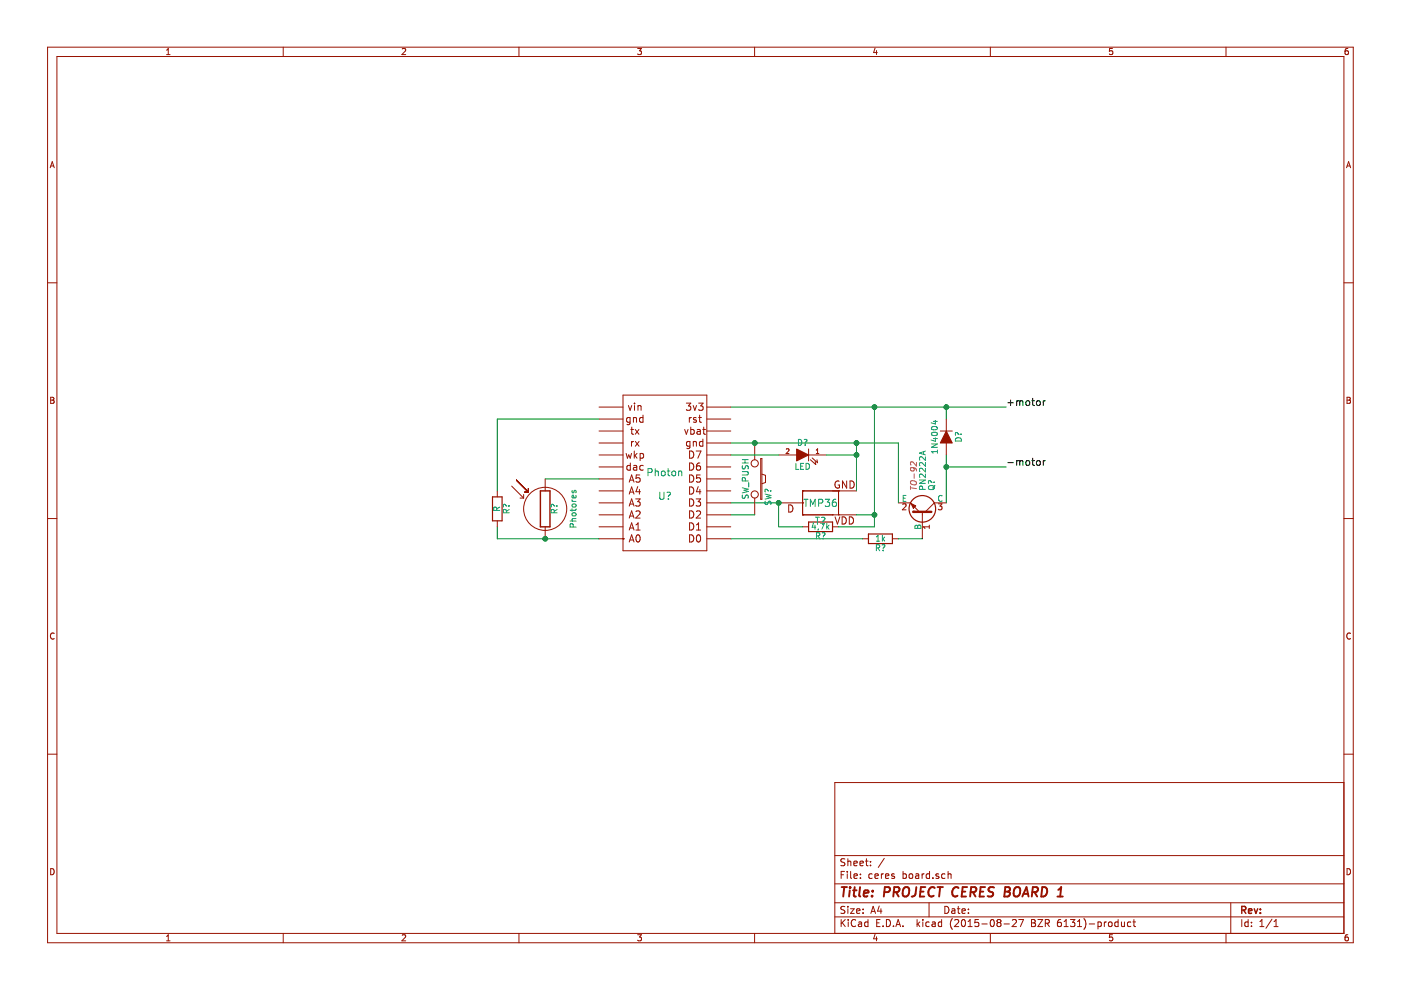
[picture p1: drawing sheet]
<svg xmlns="http://www.w3.org/2000/svg" width="297mm" height="210mm" viewBox="0 0 297 210" stroke-linecap="round" stroke-linejoin="round" font-family="sans-serif">
<g fill="none" stroke="#981200" stroke-width=".21">
<path d="M127 99h5.1M127 96.5h5.1M127 93.9h5.1M127 91.4h5.1M127 88.8h5.1M127 86.3h5.1M132.1 83.8h17.8v33h-17.8zM132.8 96.1l.2 1.1 .3-.8 .3 .8 .3-1.1M133.2 86l.4 1 .3-1M133.6 88.5v1.3l-.3 .2h-.4M133.6 88.6l-.4-.1-.3 .3 .1 .7h.6M133.6 98.8l-.4-.1-.3 .3 .2 .6h.5"/>
<path d="M133.6 98.2v1.5M133.7 91.1h.6M133.9 93.6v1M133.9 90.6v1.3l.4 .2M134.3 88.7l.1-.1a.36 .36 0 0 1 .6 .1v.8M134.3 88.5v1M134.3 93.6l-.4 .3M134.3 98.8h.6l.1 .9M134.5 95.6v1.6M134.5 85.5v.1M134.5 86v1M134.6 96.6l.5 .6"/>
<path d="M134.7 91.1l.8 1M134.7 93.6l.8 1M135 99l-.7 .2a.3 .3 0 0 0 .2 .5l.5-.1M135.1 96.1l-.6 .6M135.3 86v1M135.3 86.1a.36 .36 0 0 1 .6 .1v.8M135.5 91.1l-.8 1M135.5 93.6l-.8 1M135.7 96.1v1.6M135.7 96.2l.5-.1 .3 .3-.2 .7h-.6M136.3 88.6l-.4-.1-.3 .3 .1 .7h.6M136.3 88v1.5"/>
<path d="M136.4 98.8l-.5-.1-.3 .3 .2 .6h.6M145.2 91.1l.3 1 .4-1M145.5 85.5h1l-.5 .6 .5 .2-.1 .5-.2 .2-.7-.2M146.2 88.5v1M146.2 95.6a.77 .77 0 0 1 .9 .8 .77 .77 0 0 1-.9 .8zM146.2 98.2a.77 .77 0 0 1 .9 .7 .77 .77 0 0 1-.9 .8zM146.3 93.7l-.5-.1-.3 .3 .2 .6h.6M146.3 93.6v1.2l-.3 .3-.4-.1M146.5 90.6v1.5M146.5 91.1h.4l.3 .3-.2 .6h-.5M146.6 88.5l-.4 .3M147 86l.3 1 .4-1"/>
<path d="M147 93.7h.1a.36 .36 0 0 1 .6 .1v.8M147 93.6v1M147.6 88.6l-.4-.1-.2 .2 .1 .3 .5 .1v.4h-.6M147.6 95.6h1l-.6 1.6M147.8 91.1h.6l.1 1M148.1 85.5h1l-.5 .6 .5 .2-.1 .5-.2 .2-.7-.2M148.1 88.5h.6M148.3 88v1.3l.4 .2M148.4 98.2h-.4a.99 .99 0 0 0 0 1.5l.5-.2v-.5l-.3-.2h-.2l-.3 .2M148.5 91.4l-.7 .2a.3 .3 0 0 0 .2 .5l.5-.1M149 91.1h.6M149 93.7l-.4-.1-.3 .3 .1 .6h.6"/>
<path d="M149 93.1v1.5M149.2 90.6v1.3l.4 .2M149.9 99h5M149.9 96.5h5M149.9 93.9h5M149.9 91.4h5M149.9 88.8h5M149.9 86.3h5M199.4 91.4h2.5M200.6 88.8v2.6M200.6 93.9v2.6M127 114.2h5.1"/>
<path d="M127 111.7h5.1M127 109.2h5.1M127 106.6h5.1M127 104.1h5.1M127 101.5h5.1M132.1 114.2h.1M133.4 114.9l.5-1.5 .5 1.5M133.4 112.4l.5-1.5 .5 1.5M133.4 109.8l.5-1.5 .5 1.5M133.4 107.3l.5-1.5 .5 1.5M133.4 104.8l.5-1.6 .5 1.6M133.4 102.2l.5-1.5 .5 1.5"/>
<path d="M133.5 114.5h.8M133.5 112h.8M133.5 109.4h.8M133.5 106.9h.8M133.5 104.3h.8M133.5 101.8h.8M134.8 105.8h.9l-.5 .6 .5 .2-.1 .6-.2 .1-.6-.1M134.8 108.5l.6-.2 .3 .5-.9 1h.9M134.8 112.4h.9M134.8 111.3l.5-.4v1.5M135 113.6l.2-.2a.81 .81 0 0 1 .5 .8 .81 .81 0 0 1-.5 .7l-.2-.1-.2-.5zM135.2 103.2l-.4 1.1h1"/>
<path d="M135.6 103.8v1M135.6 100.7h-.7l-.1 .7 .3-.1 .5 .1 .1 .5-.3 .3-.6-.1M146.2 113.4a.77 .77 0 0 1 .9 .8 .77 .77 0 0 1-.9 .7zM146.2 110.9a.77 .77 0 0 1 .9 .7 .77 .77 0 0 1-.9 .8zM146.2 108.3a.77 .77 0 0 1 .9 .8 .77 .77 0 0 1-.9 .7zM146.2 105.8a.77 .77 0 0 1 .9 .7 .77 .77 0 0 1-.9 .8zM146.2 100.7a.77 .77 0 0 1 .9 .8 .77 .77 0 0 1-.9 .7zM146.2 103.2a.77 .77 0 0 1 .9 .8 .77 .77 0 0 1-.9 .8zM147.6 105.8h.9l-.5 .6 .5 .2v.6l-.3 .1-.6-.1M147.7 112.4h.8M147.7 108.5l.5-.2 .3 .5-.9 1h.9M147.7 111.3l.4-.4v1.5"/>
<path d="M147.8 113.6l.2-.2a.81 .81 0 0 1 .6 .8 .81 .81 0 0 1-.6 .7l-.2-.1-.1-.5zM148 103.2l-.3 1.1h.9M148.4 103.8v1M148.5 100.7h-.8v.7l.2-.1 .5 .1 .1 .5-.3 .3-.5-.1M149.9 114.2h5M149.9 111.7h5M149.9 109.2h5M149.9 106.6h5M149.9 104.1h5M149.9 101.5h5M182.9 114.2h1.2M189.2 114.2h1.3"/>
<path d="M193 106.6l1.9 1.9M195.6 108.5v.7M198.1 106.6l-1.9 1.9"/>
</g>
<g fill="none" stroke="#009596" stroke-width=".21">
<path d="M138.9 99.4v1.5M141.5 99.9h.5M141.7 99.4v1.3l.3 .2M143.9 99.9v1M197.5 94.1h1.3l-1.3 .7h1.3M197.5 90.6a.76 .76 0 0 1 1.3 .3 .74 .74 0 0 1-1.3-.2zM197.5 91.8a.76 .76 0 0 1 1.3 .3 .74 .74 0 0 1-1.3-.2zM197.9 93h.9M197.9 89.3h.9M198.3 92.8v.8l-.9-.3M198.3 89.2v.7l-.9-.3M198.8 95.4v.7"/>
<path d="M198.8 95.8h-1.3l.3 .3M202.6 93a.69 .69 0 0 1 .8-.2 .69 .69 0 0 1 .4 .7h-1.2zM203.3 92.1a.41 .41 0 0 0-.7-.2v.4M203.7 92.1h.1M137.4 100.2l.7-.1 .2-.2-.1-.4-.2-.1h-.6v1.5M138.9 100l.1-.1a.36 .36 0 0 1 .6 .2v.8M139.9 104.4v1.2l.3 .3h.3l.3-.3v-1.2M140.3 100l.2-.1 .4 .1 .1 .6-.1 .2-.4 .1-.2-.2zM141.4 104.4h.5a.5 .5 0 0 1-.2 .8v.1M141.7 105.7v.2M142.5 100l.3-.1 .4 .1 .1 .6-.2 .2-.3 .1-.3-.2zM143.9 100l.1-.1a.36 .36 0 0 1 .6 .2v.8"/>
<path d="M185.8 116.2l.6-.1 .1-.5-.7-.1v1.3M185.8 114.7h.7M185.8 113.8l.4-.3v1.2M186.1 116.2l.4 .6M187 115.6l.4-.1a.41 .41 0 0 1-.1 .7v.1M187.1 113.5v1.2M187.2 114.3l.4 .4M187.3 116.6v.2M187.6 113.9l-.5 .5"/>
</g>
<path d="M200.6 91.4l1.3 2.5h-2.5z" fill="#981200" stroke="#981200" stroke-width=".21"/>
<g fill="none" stroke="#981200" stroke-width=".25">
<path d="M184.1 113.2h5.1v2.1h-5.1z"/>
<circle cx="195.6" cy="107.9" r="2.82"/>
</g>
<path d="M193.7 108.5h3.8" fill="none" stroke="#981200" stroke-width=".51"/>
<circle cx="193.7" cy="108.5" r=".25" fill="#981200"/>
<g fill="none" stroke="#981200" stroke-width=".21">
<path d="M10.1 10h276.8v189.9h-276.8zM12.1 12h272.8v185.9h-272.8zM35.3 11.6h.8M35.3 10.6l.4-.3v1.3M60 10v2M85.3 10.4l.5-.1 .2 .3-.8 1h.8M110 10v2M135.2 10.3h.8l-.4 .5h.3l.1 .2-.1 .4-.2 .2-.5-.2M160 10v2M185.5 10.2l-.3 .9h.8M185.8 10.7v.9M210 10v2"/>
<path d="M235.9 10.3h-.6l-.1 .6 .6-.1 .1 .5-.2 .3-.5-.2M259.9 10v2M285.8 10.3h-.4l-.2 .3v.7l.2 .3 .4-.2 .1-.4-.1-.2h-.4l-.2 .2M10.6 35.6l.5-1.3 .4 1.3M10.8 35.2h.6M285.5 35.6l.4-1.3 .5 1.3M285.6 35.2h.6M10.1 60h2M284.9 60h2M10.7 84.2h.5l.2 .3-.2 .3 .3 .3-.2 .4h-.6zM10.7 84.8h.5M160 93.9v3.6"/>
<path d="M161.3 97.2h.2v8.7h-.2zM165.1 96.5h3.8M166.7 95.2l.4-.1 .2 .4-.6 .7h.6M171.4 95.2v2.5M171.4 96.5h3.8M171.8 97.5l1.2 1-.2-.6M172.2 97.1l1.1 1-.1-.6M173.1 96.2h.5M173.1 95.5l.2-.4v1.1M285.6 84.2h.4l.3 .3-.3 .3 .3 .3-.2 .4h-.5zM285.6 84.8h.4M10.1 109.9h2"/>
<path d="M105.4 104.1v1.3M105.4 110.4v1.3M108.5 103.1l2.5 2.5M109.5 101.8l2.5 2.5M110.3 105.6h.7M111 104.8v.8M111.3 104.3h.7M112 103.6v.7M115.6 101.5v2.6M115.6 111.7v2.5M160 105.6v3.6M161.5 100.5l.8 .3v1.5l-.8 .3"/>
<path d="M165.1 106.6h5.1M167.2 107.1a.77 .77 0 0 1 .9 .7 .77 .77 0 0 1-.9 .8zM170.2 104.1h.1M170.2 106.6h.1M170.2 109.2h.1M170.2 111.7h1.2M170.2 104.1h11.4M170.2 104.1v5.1M170.2 109.2h11.4M176.5 109.2h.1M176.5 111.7h1.3M177 109.6l.6 1.5 .5-1.5"/>
<path d="M177.8 104.1h.1M177.8 109.2h.1M177.8 104.1v5.1M177.9 102.1a.71 .71 0 0 0-.9 .6 .71 .71 0 0 0 .9 .7l.1-.6h-.3M178.5 109.6a.77 .77 0 0 1 .9 .8 .77 .77 0 0 1-.9 .7zM179.5 102v1.5l-.9-1.5v1.5M180.1 109.6a.77 .77 0 0 1 .9 .8 .77 .77 0 0 1-.9 .7zM180.2 102a.77 .77 0 0 1 .9 .7 .77 .77 0 0 1-.9 .8zM190.5 106.6h2.5M191.4 106.9l.5-.1 .2 .4-.8 .9h.8M193.1 106.7l.6 .6M193.7 107.3h.1"/>
<path d="M195.6 109.2v5M197 111.3v.8M197 111.7h-1.2l.3 .4M198.1 106.6h2.5M198.9 106.8h.8l-.4 .5 .4 .1v.6l-.2 .1-.6-.1M284.9 109.9h2M11.5 134.3a.58 .58 0 0 0-.8 .5 .58 .58 0 0 0 .8 .6M286.3 134.3a.58 .58 0 0 0-.8 .5 .58 .58 0 0 0 .8 .6M10.1 159.9h2M284.9 159.9h2M284.9 165.9h-107.9v32M10.7 184.2a.65 .65 0 0 1 .8 .6 .65 .65 0 0 1-.8 .7z"/>
<path d="M35.3 198.5l.4-.3v1.3M35.3 199.5h.8M60 197.9v2M85.3 198.3l.5-.1 .2 .3-.8 1h.8M110 197.9v2M135.2 198.2h.8l-.4 .5h.3l.1 .2-.1 .5-.2 .1-.5-.1M160 197.9v2M177 194.4h107.9M177 191.4h107.9M177 187.4h107.9M177 181.4h107.9M178.3 185.5h.6"/>
<path d="M178.3 195v1.5M178.5 195.6l.7 .9M179.1 184.8h-.8v1.5M179.1 192.2h-.6l-.2 .2v.4l.8 .3v.4l-.2 .2-.6-.1M179.1 182.1h-.6l-.2 .2v.3l.8 .4v.4l-.2 .2-.6-.1M179.2 195l-.9 .8M179.6 184.8v.1M179.6 185.3v1M179.8 182.1v1.5M179.8 192.2v.1M179.8 192.7v1M179.8 182.7l.2-.1h.3l.1 1"/>
<path d="M179.8 195v.1M179.8 195.5v1M180.3 192.7h.8l-.8 1h.8M180.3 184.8v1.3l.3 .2M181 183.1l.7-.2v-.3h-.4l-.3 .2 .1 .7h.6M181.1 185.8l.7-.2-.1-.3h-.4l-.2 .2v.7h.6M181.4 195.1a.71 .71 0 0 0-1 .5 .71 .71 0 0 0 .7 .9l.3-.2M181.6 193.2l.7-.2v-.2l-.5-.1-.2 .2 .1 .7h.6M182 195.5h.6l.1 1M182.3 183.1l.7-.2v-.3h-.4l-.3 .2 .1 .7h.6M182.4 186.1v.2M182.4 185.3v.2"/>
<path d="M182.7 195.8l-.7 .3 .2 .4 .5-.1M183 193.5v.2M183 192.8v.1M183.5 182.6h.6M183.7 182.1v1.3l.4 .2M184 195.5h-.4l-.3 .2 .1 .6 .2 .2 .4-.1M184 195v1.5M184.6 183.4v.2M184.6 182.6v.2M184.6 193.7l.5-1.5 .5 1.5M184.8 193.2h.7M184.9 185.3h-.4l-.3 .2 .1 .6 .2 .2 .4-.1"/>
<path d="M185.5 185.8l.7-.2v-.3h-.5l-.2 .2 .1 .7h.6M185.5 198.1l-.3 .9h.8M185.8 198.6v.9M185.9 195.7h.5M186.4 192.1l-.3 1.1h.9M186.6 195h-.7v1.5h.7M186.8 192.7v1M186.9 185.3v1M187.2 196.3v.2M187.3 185.3l-.4 .2M187.5 182l-1.3 1.9M187.7 185.8l.7-.2v-.3h-.4l-.3 .2 .1 .7h.6"/>
<path d="M187.9 195a.76 .76 0 0 1 .9 .7 .76 .76 0 0 1-.9 .8zM189.4 196.3v.2M189.6 185.3h-.3l-.3 .2 .1 .2 .5 .1v.4h-.6M189.9 196.5l.5-1.5 .5 1.5M190.1 196h.7M191.4 196.3v.2M191.5 184.8v1.5M191.5 185.3h.4l.3 .2-.1 .7h-.6M192.8 185.4l.2-.1 .4 .1 .1 .6-.1 .2-.4 .1-.2-.2zM194.2 185.3h.5l.1 1M194.4 195v1.5M194.6 195.9l.4 .6"/>
<path d="M194.8 185.6l-.7 .3 .2 .4 .5-.1M195 195.5l-.6 .5M195.5 185.3v1M195.7 195v.1M195.7 195.5v1M195.9 185.3l-.4 .2M197 191.4v3M197 195.5h-.4l-.3 .2 .1 .6 .2 .2 .4-.1M197.1 185.3h-.5l-.2 .2v.6l.2 .2 .5-.1M197.1 184.8v1.5M197.7 195.5h.5l.1 1M197.8 186.1v.2"/>
<path d="M198.3 195.8l-.7 .3 .2 .4 .5-.1M199 185.3h-.3l-.3 .2 .1 .2 .5 .1v.4h-.6M199.6 195.5h-.4l-.3 .2 .1 .6 .2 .2 .4-.1M199.6 195v1.5M200.3 192.2a.76 .76 0 0 1 .9 .7 .76 .76 0 0 1-.9 .8zM200.4 185.3h-.5l-.3 .2 .1 .6 .2 .2 .5-.1M201 185.4l.2-.1h.4v1M201 184.8v1.5M201.8 192.8h.6l.1 .9M201.9 194.8a1.71 1.71 0 0 0 0 2.2M202.4 195.1l.6-.1 .3 .4-1 1.1h1M202.5 193l-.8 .3 .3 .4 .5-.1"/>
<path d="M203 192.7h.5M203.2 192.2v1.3l.3 .2M204 193.2l.7-.2-.1-.2-.4-.1-.2 .2v.7h.6M204.1 195h.1a.8 .8 0 0 1 .5 .7 .8 .8 0 0 1-.5 .8 .97 .97 0 0 1-.1-1.5zM205.3 196.5h.8M205.3 195.4l.4-.4v1.5M205.3 193.5v.2M205.3 192.8v.1M207.5 195h-.8v.7l.7-.1 .1 .2v.5l-.2 .2-.6-.2M208.2 195.9h1.1M210 197.9v2M210.2 195h.1a.8 .8 0 0 1 .5 .7 .8 .8 0 0 1-.5 .8 .97 .97 0 0 1-.1-1.5z"/>
<path d="M211.6 195.6l-.2 .3v.4l.2 .2h.4l.2-.3v-.3l-.2-.3M211.6 195.6l-.2-.3 .2-.3h.4l.2 .2-.2 .4M211.6 195.6h.4M212.9 195.9h1.1M214.6 195.1l.6-.1 .3 .4-.9 1.1h.9M216 195h1l-.7 1.5M218.7 195h.5l.3 .2-.3 .5 .3 .1 .1 .4-.3 .3h-.6zM218.7 195.7h.5M220.1 195h1l-1 1.5h1M221.6 195.7h.7l.2-.2-.1-.4-.2-.1h-.6v1.5M222 195.7l.5 .8M224.9 195h-.4a1.11 1.11 0 0 0-.2 1.4l.5 .1 .2-.2 .1-.5-.3-.3-.5 .1-.1 .2"/>
<path d="M225.6 196.5h.9M225.6 195.4l.4-.4v1.5M227 195h.9l-.5 .5 .4 .2v.6l-.2 .2-.6-.2M228.5 196.5h.8M228.5 195.4l.4-.4v1.5M229.8 194.8a1.71 1.71 0 0 1 0 2.2M230.9 195.9h1.2M232.8 195.5h.4l.3 .2-.1 .7h-.6M232.8 195.5v1.5M234.1 195.5v1M234.6 195.5l-.5 .2M235.1 195.6l.2-.1 .4 .1 .1 .6-.1 .2-.4 .1-.2-.2z"/>
<path d="M235.9 198.2h-.6l-.1 .6 .6-.1 .1 .5-.2 .3-.5-.1M237.1 195.5h-.5l-.3 .2 .1 .6 .2 .2 .5-.1M237.1 195v1.5M237.8 195.5v.9l.4 .1 .2-.2M238.4 195.5v1M239.8 195.5h-.5l-.3 .2 .1 .6 .2 .2 .5-.1M240.2 195.5h.6M240.4 195v1.3l.4 .2M259.9 197.9v2M260.9 191.4v6.5M263.3 195v1.5M264.6 195.5h-.4l-.3 .2 .1 .6 .2 .2 .4-.1"/>
<path d="M264.6 195v1.5M265.3 195.5v.2M265.3 196.3v.2M267.1 196.5h.9M267.1 195.4l.4-.4v1.5M269.7 194.9l-1.3 1.9M270.1 196.5h.9M270.1 195.4l.4-.4v1.5M285.6 184.2a.65 .65 0 0 1 .7 .6 .65 .65 0 0 1-.7 .7zM285.8 198.2h-.4l-.2 .3v.7l.2 .3 .4-.1 .1-.5-.1-.2h-.4l-.2 .2"/>
<circle cx="160" cy="98.2" r=".76"/>
<circle cx="115.6" cy="107.9" r="4.6"/>
<circle cx="160" cy="104.8" r=".76"/>
</g>
<g fill="#981200" stroke="#981200" stroke-width=".21">
<path d="M168.9 95.2l2.5 1.3-2.5 1.2z"/>
<path d="M193.1 106.7l1.1 .6-.5 .5z" fill-rule="evenodd"/>
</g>
<g fill="none" stroke="#009596" stroke-width=".21">
<path d="M157.4 100h1l.2 .2v.3l-.2 .2h-1M157.4 98.2h1.2M157.4 97.5h1.2M157.4 98.7v.6l.5 .1a.54 .54 0 0 1 .6-.6l.1 .2v.4M158 97.5v.7M168.7 98.2v1.3h.7M169.3 93.2a.64 .64 0 0 1 .7 .6 .64 .64 0 0 1-.7 .6zM169.8 98.8h.4M170.4 98.2h-.6v1.3h.6M170.5 93.2h.4a.41 .41 0 0 1-.2 .7v.1M170.7 94.3v.1M170.9 98.2a.64 .64 0 0 1 .7 .7 .64 .64 0 0 1-.7 .6z"/>
<path d="M195.8 95.8v.5M196.2 96.8v.8l-.9-.8-.4 .3 .1 .5M196.2 98.1v.8l-.9-.8-.4 .2 .1 .5M196.2 99.3v.8l-.9-.8-.4 .2 .1 .5M196.2 95.6l-1.3 .5 1.3 .4M105.3 108.2v-.6h-.5l-.1 .6h1.2M105.9 107.5l-.6 .4M107.4 108.7l-.1-.6h-.5l-.1 .6h1.3M107.5 107.3h-.1a.41 .41 0 0 0-.7-.2l.1 .4M107.8 107.3h.2M108 108l-.6 .4M117.5 108.7l-.1-.6h-.4l-.1 .6h1.2"/>
<path d="M117.6 107.3a.41 .41 0 0 0-.7-.2v.4M118 107.3h.1M118.1 108l-.6 .4M120.9 110.5h1.2M121.3 106.3h.8M121.3 106l.2 .3M121.3 107.9v.5M121.4 108.9l.5-.2 .2 .5-.2 .2h-.4l-.2-.2zM121.4 107l.5-.2 .2 .5-.2 .2h-.4l-.2-.2zM121.5 111.7v-.6h-.5l-.1 .6h1.2M121.9 104l-.4 .5-.2-.2 .1-.3M121.9 104h.1"/>
<path d="M121.9 104l.2 .1v.4M122.1 105v.4l-.2 .2-.5-.1v-.5h.2l.1 .6M122.1 109.9l-.7 .1-.1 .3 .1 .2M122.1 107.9l-.2 .3h-1M157.4 103.4l1.2 .3-.9 .3 .9 .2-1.2 .3M157.4 104.9v.7h.5a.54 .54 0 0 1 .6-.6l.1 .2v.5M158 102v-.6l-.5-.1-.1 .7h1.2M158.7 102.3v.9M162.2 104.7l1.3 .3-.9 .3 .9 .2-1.3 .3M162.2 106.3v.6h.5a.54 .54 0 0 1 .6-.6l.2 .2-.1 .5M163 104.1h-.1a.41 .41 0 0 0-.7-.2v.4M163.3 104.1h.2"/>
<path d="M170.4 105.9h.9M170.9 105.9v1.5M171.8 107.4v-1.5l.5 1 .5-1v1.5M172.5 110.9l-.3 .9h.8M172.8 111.3v.9M172.9 109.7h.8M173.1 113.6h.6l.1-.5-.7-.1v1.2M173.3 109.7v1.5M173.4 113.6l.4 .6M173.5 112.1l-.1 .3M173.6 106.7l.7-.1 .2-.2-.1-.4-.2-.1h-.6v1.5M174 110.9h.8l-.5 1.3"/>
<path d="M174.2 109.7h.5a.5 .5 0 0 1-.2 .8v.1M174.3 113h.4a.41 .41 0 0 1-.1 .7v.1M174.5 111v.2M174.6 114.1v.1M175 105.9h.9l-.5 .5 .5 .3-.1 .5-.2 .2-.6-.2M175.3 110.9v1.3M175.4 111.7l.4 .5M175.8 111.3l-.5 .5M177.2 105.9h-.4a.99 .99 0 0 0 0 1.5l.5-.2 .1-.5-.4-.3h-.2l-.3 .3M191.5 105.6h.4M192.1 105h-.6v1.3h.6M194.1 111.4h.2l.3 .2 .1-.2h.4l.1 .6h-1.2z"/>
<path d="M194.6 111.6v.4M194.9 101.8h1.3l-1.3 .7h1.3M195.6 103.8l-.1-.7h-.5l-.1 .7h1.3M196.2 100.5v.8l-.9-.8-.4 .2 .1 .5M196.9 103.1l.8-.1a.42 .42 0 0 1 .4 .2 .42 .42 0 0 1-.1 .4l-.3 .2h-.7l-.2-.3zM197.6 102.3a.41 .41 0 0 0-.8-.2l.1 .4M198 102.3h.1M198 103.1l-.2 .5M198.2 102.9l-.2 .2M199.7 105.1a.56 .56 0 0 0-.7 .6 .56 .56 0 0 0 .7 .5"/>
</g>
<path d="M193.6 99.2l.2 .2v.4h-.7l-.1-.5 .3-.2 .7 .2 .2 .2 .1 .4M194.3 98v.8l-.9-.9-.4 .2 .1 .5M193 103.1v.7M193 103.4l1.3 .2M193.1 102.1a.77 .77 0 0 1 1.2 .5 .74 .74 0 0 1-.8 .2 .74 .74 0 0 1-.5-.6zM193.8 100.5v.9" fill="none" stroke="#982296" stroke-width=".21"/>
<g fill="none" stroke="#000" stroke-width=".21">
<path d="M213.7 98.1h1.1M213.7 85.4h1.1M214.3 84.8v1.2M215.6 85v1M215.6 97.7v1M215.6 97.8v-.1a.36 .36 0 0 1 .6 .2M215.6 85.1v-.1a.36 .36 0 0 1 .6 .2M216.2 97.9a.35 .35 0 0 1 .3-.3 .35 .35 0 0 1 .4 .3v.8M216.2 85.2v.8M216.2 97.9v.8M216.2 85.2a.35 .35 0 0 1 .3-.2 .35 .35 0 0 1 .4 .2v.8M217.6 97.8l.2-.1 .4 .1 .1 .6-.1 .2-.4 .1-.2-.2z"/>
<path d="M217.6 85.1l.2-.1 .4 .1 .1 .6-.1 .2-.4 .1-.2-.2zM218.8 97.7h.5M218.8 85h.5M219 97.2v1.3l.3 .2M219 84.5v1.3l.3 .2M219.8 97.8l.3-.1 .4 .1 .1 .6-.2 .2-.3 .1-.3-.2zM219.8 85.1l.3-.1 .4 .1 .1 .6-.2 .2-.3 .1-.3-.2zM221.2 85v1M221.2 97.7v1M221.6 97.7l-.4 .3M221.6 85l-.4 .3"/>
</g>
<g fill="none" stroke="#009300" stroke-width=".21">
<path d="M127 88.8h-21.6v15.3M154.9 86.3h58.4M154.9 93.9h35.6v12.7M154.9 96.5h10.2M175.2 96.5h6.4M181.6 93.9v10.2M185.4 86.3v25.4h-7.6M200.6 86.3v2.5M200.6 96.5v10.1M200.6 99h12.7M105.4 111.7v2.5h21.6M115.6 101.5h11.4"/>
<path d="M154.9 114.2h28M154.9 106.6h10.2v5.1h5.1M154.9 109.2h5.1M181.6 109.2h3.8M190.5 114.2h5.1"/>
</g>
<g fill="#009300" stroke="#009300" stroke-width=".21">
<circle cx="200.6" cy="99" r=".51"/>
<circle cx="200.6" cy="86.3" r=".51"/>
<circle cx="115.6" cy="114.2" r=".51"/>
<circle cx="181.6" cy="93.9" r=".51"/>
<circle cx="185.4" cy="86.3" r=".51"/>
<circle cx="185.4" cy="109.2" r=".51"/>
<circle cx="160" cy="93.9" r=".51"/>
<circle cx="165.1" cy="106.6" r=".51"/>
<circle cx="181.6" cy="96.5" r=".51"/>
</g>
<path d="M114.6 104.1h2v7.6h-2zM263.3 193l.7-.1 .1-.2v-.4l-.2-.1h-.6v1.5M263.6 193l.5 .7M264.7 193.2l.7-.2v-.2l-.5-.1-.2 .2 .1 .7h.6M265.9 192.7l.4 1 .4-1M267.2 193.5v.2M267.2 192.8v.1" fill="none" stroke="#981200" stroke-width=".3"/>
<path d="M104.4 105.4h2.1v5h-2.1zM171.4 110.7h5.1v2h-5.1z" fill="none" stroke="#981200" stroke-width=".25"/>
<g fill="none" stroke="#981200" stroke-width=".41">
<path d="M178.4 188.1h1.2M179 188.1l-.2 2M180.2 188.8l-.2 1.3M180.2 188.1v.2M180.2 188.1l.1 .1-.1 .1M180.9 188.8h.7M181.2 188.1l-.2 1.7 .1 .2 .4 .1M182.4 188.1l-.2 1.7 .2 .3M183.1 189.4l1-.2v-.4h-.8l-.2 1 .2 .3 .6-.1M184.9 189.9v.2M185 188.8v.2M185 188.8l-.1 .1 .1 .1"/>
<path d="M187.5 189.1l.9-.1a.55 .55 0 0 0 .1-.8l-.9-.1-.2 2M189.5 189.1l1-.1a.55 .55 0 0 0 .1-.8l-1-.1-.2 2M190 189.1l.5 1M191.6 188.4a.66 .66 0 0 1 1.1 0 1.43 1.43 0 0 1-.5 1.7l-.6-.1a1.49 1.49 0 0 1 0-1.6zM194.3 188.1l-.2 1.4a.73 .73 0 0 1-.8 .6M195.1 189h.7M196.2 188.1h-1l-.2 2h1M198.2 188.3a.87 .87 0 0 0-1 0 .87 .87 0 0 0-.4 .9 .69 .69 0 0 0 .3 .8 .69 .69 0 0 0 .9-.1M198.8 188.1h1.1M199.3 188.1l-.2 2M203.2 188.3a.87 .87 0 0 0-1 0 .87 .87 0 0 0-.3 .9 .69 .69 0 0 0 .3 .8 .69 .69 0 0 0 .8-.1M204 189h.7"/>
<path d="M205 188.1h-.9l-.2 2h.9M205.8 189.1l.9-.1a.55 .55 0 0 0 .2-.8l-1-.1-.2 2M206.3 189.1l.5 1M207.8 189h.7M208.9 188.1h-1l-.2 2h.9M210.8 188.2l-.8-.1-.3 .2-.1 .5 .9 .4 .1 .5-.4 .4-.8-.1M213 189h.7M213.1 188.1h.7l.3 .2a.49 .49 0 0 1-.4 .7l.4 .4-.1 .5-.3 .2h-.8zM215.1 188.4a.66 .66 0 0 1 1.2 0 1.43 1.43 0 0 1-.6 1.7l-.6-.1a1.49 1.49 0 0 1 0-1.6zM216.8 190.1l.8-2 .5 2M217 189.5h.9M218.9 189.1l.9-.1a.55 .55 0 0 0 .1-.8l-.9-.1-.2 2"/>
<path d="M219.3 189.1l.6 1M221 188.1a1 1 0 0 1 1.1 .7 1 1 0 0 1-.6 1.2l-.7 .1zM224.2 190.1h1.1M224.4 188.7l.6-.6-.2 2"/>
</g>
</svg>
